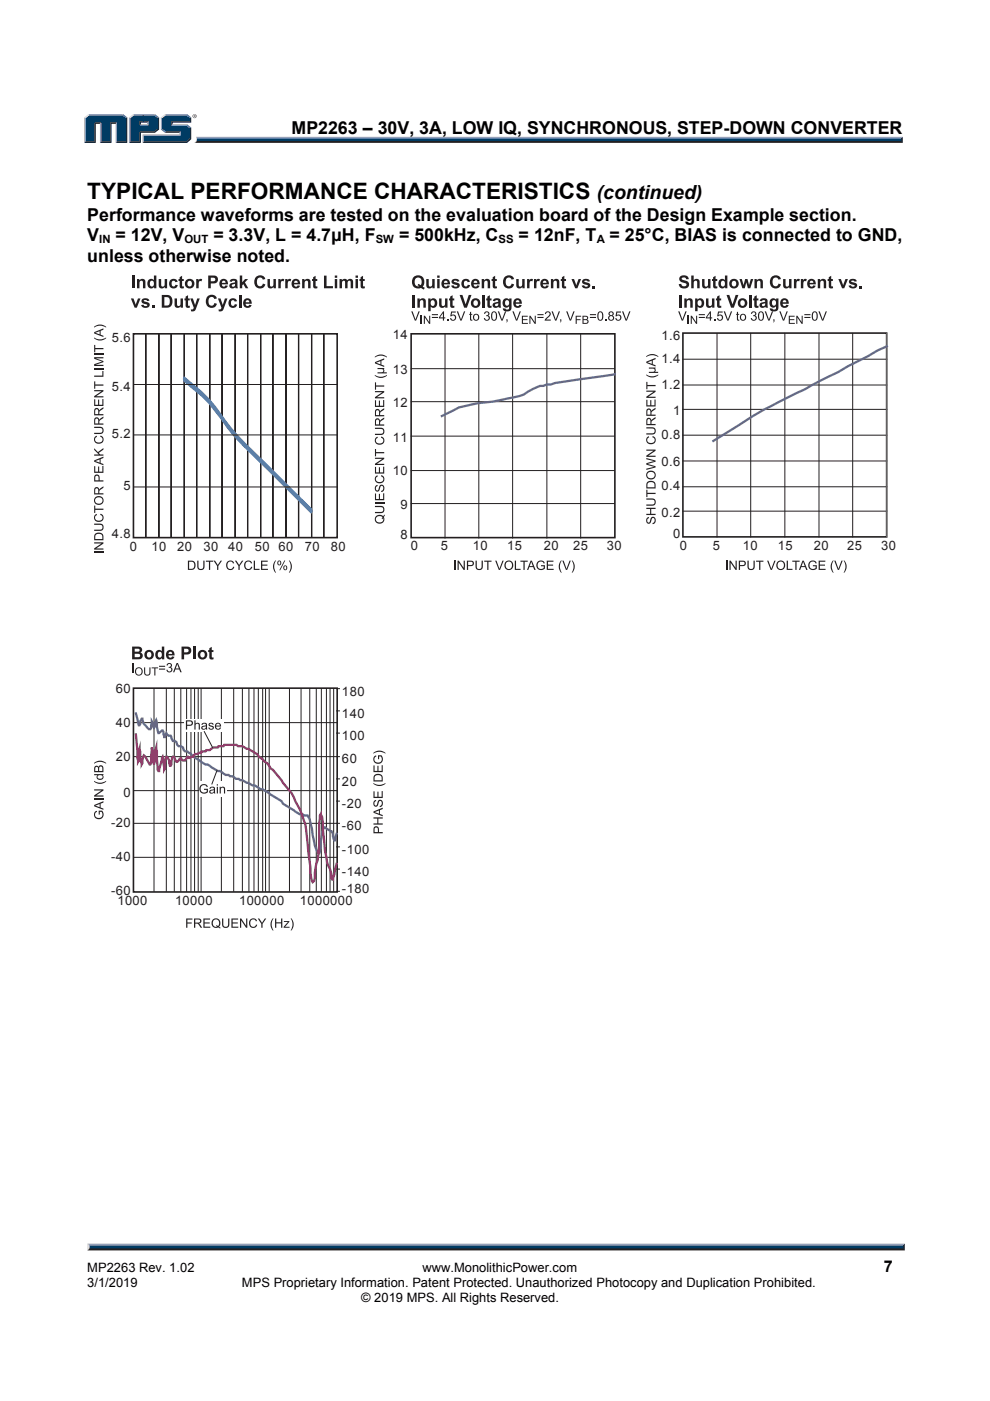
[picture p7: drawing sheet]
<svg xmlns="http://www.w3.org/2000/svg" width="210mm" height="297mm" viewBox="0 0 210 297" stroke-linecap="round" stroke-linejoin="round" font-family="sans-serif">
<defs><g id="words">
<text font-size="4.8" x="18.5" y="42.2">TYPICAL PERFORMANCE CHARACTERISTICS</text>
<text font-size="4.1" x="126.6" y="42.2">(continued)</text>
<g font-size="3.8">
<text x="61.8" y="28.5">MP2263 – 30V, 3A, LOW IQ, SYNCHRONOUS, STEP-DOWN CONVERTER</text>
<text x="18.5" y="46.8">Performance waveforms are tested on the evaluation board of the Design Example section.</text>
<text x="18.5" y="51.2">V</text>
<text x="24.5" y="51.2">= 12V, V</text>
<text x="45.3" y="51.2">= 3.3V, L = 4.7μH, F</text>
<text x="84.6" y="51.2">= 500kHz, C</text>
<text x="110" y="51.2">= 12nF, T</text>
<text x="129.3" y="51.2">= 25°C, BIAS is connected to GND,</text>
<text x="18.5" y="55.5">unless otherwise noted.</text>
</g>
<text font-size="3.4" x="187.5" y="269.7">7</text>
<g font-size="2.7" fill="#231f20">
<text x="83.3" y="72">14</text>
<text x="23.7" y="72.5">5.6</text>
<text x="140.3" y="77">1.4</text>
<text x="140.3" y="72.1">1.6</text>
<text x="23.7" y="82.8">5.4</text>
<text x="83.3" y="79.3">13</text>
<text x="140.3" y="82.5">1.2</text>
<text x="83.3" y="86.3">12</text>
<text x="142.8" y="88.1">1</text>
<text x="23.7" y="92.9">5.2</text>
<text x="83.3" y="93.7">11</text>
<text x="140.3" y="93.2">0.8</text>
<text x="83.3" y="100.7">10</text>
<text x="140.3" y="98.7">0.6</text>
<text x="26.2" y="103.8">5</text>
<text x="84.9" y="107.8">9</text>
<text x="140.3" y="103.9">0.4</text>
<text x="140.3" y="109.6">0.2</text>
<text x="142.8" y="114">0</text>
<text x="23.7" y="114.1">4.8</text>
<text x="27.6" y="116.8">0</text>
<text x="32.2" y="116.8">10</text>
<text x="37.6" y="116.8">20</text>
<text x="43.2" y="116.8">30</text>
<text x="48.4" y="116.8">40</text>
<text x="54" y="116.8">50 60</text>
<text x="64.6" y="116.8">70</text>
<text x="70.1" y="116.8">80</text>
<text x="84.9" y="114.3">8</text>
<text x="87.1" y="116.5">0</text>
<text x="93.5" y="116.5">5</text>
<text x="100.3" y="116.5">10</text>
<text x="107.6" y="116.5">15</text>
<text x="115.4" y="116.5">20</text>
<text x="121.6" y="116.5">25</text>
<text x="128.7" y="116.5">30</text>
<text x="144.2" y="116.5">0</text>
<text x="151.2" y="116.5">5</text>
<text x="157.6" y="116.5">10</text>
<text x="165" y="116.5">15</text>
<text x="172.6" y="116.5">20</text>
<text x="179.7" y="116.5">25</text>
<text x="186.9" y="116.5">30</text>
<text x="24.6" y="147">60</text>
<text x="72.5" y="147.5">180</text>
<text x="24.6" y="154.2">40</text>
<text x="72.5" y="152.1">140</text>
<text x="24.6" y="161.4">20</text>
<text x="72.5" y="161.8">60</text>
<text x="72.5" y="156.9">100</text>
<text x="72.5" y="166.6">20</text>
<text x="26.2" y="168.9">0</text>
<text x="72.5" y="171.3">-20</text>
<text x="23.5" y="175.3">-20</text>
<text x="72.5" y="176">-60</text>
<text x="23.5" y="182.5">-40</text>
<text x="72.5" y="185.7">-140</text>
<text x="72.5" y="181">-100</text>
<text x="23.5" y="189.7">-60</text>
<text x="24.9" y="192">1000</text>
<text x="37.1" y="192">10000</text>
<text x="50.7" y="192">100000</text>
<text x="63.6" y="192">1000000</text>
<text x="72.5" y="189.3">-180</text>
</g>
<g font-size="2.7">
<text x="18.5" y="269.7">MP2263 Rev. 1.02</text>
<text x="89.6" y="269.7">www.MonolithicPower.com</text>
<text x="18.5" y="272.9">3/1/2019</text>
<text x="51.3" y="272.9">MPS Proprietary Information. Patent Protected. Unauthorized Photocopy and Duplication Prohibited.</text>
<text x="76.6" y="276.1">© 2019 MPS. All Rights Reserved.</text>
</g>
<g font-size="2.4">
<text x="21" y="51.5">IN</text>
<text x="39.1" y="51.5">OUT</text>
<text x="79.7" y="51.5">SW</text>
<text x="105.7" y="51.5">SS</text>
<text x="126.6" y="51.5">A</text>
</g>
</g></defs>
<path d="M18.9 264.4h172.6l.4 .7h-173.4z" fill="#231f20"/>
<path d="M18.5 263.7h173.4l-.4 .7h-172.6z" fill="#94a0b9"/>
<path d="M191.9 263.7v1.4l-.4-.4v-.6z" fill="#001339"/>
<path d="M18.9 264.1h172.6v.6h-172.6z" fill="#003b63"/>
<path d="M18.5 263.7l.4 .4v.6l-.4 .4z" fill="#dcddde"/>
<path d="M41.6 29h149.9l-.4 .7h-149.4z" fill="#94a0b9"/>
<path d="M41.7 29.7h149.4l.4 .6h-150.3l.4-.3z" fill="#231f20"/>
<path d="M191.1 29.4l.4-.4v1.3l-.4-.4z" fill="#001339"/>
<path d="M41.8 29.4h149.3v.5h-149.4z" fill="#003b63"/>
<path d="M41.6 29l.2 .4-.1 .5-.5 .4 .4-.5z" fill="#dcddde"/>
<path d="M29.6 26.6l.3-.3h1.3l.3 .3z" fill="#94a0b9"/>
<g fill="#003b63">
<path d="M18.1 25.1l.8-.6h7l.8 .6v4.9h-1.9v-4h-1.4v4h-1.9v-4h-1.4v4h-2z"/>
<path d="M27.6 25.1l.8-.6h2.1v1.2h-.9v.9h1.9v-.9h-1.3v-1.2h2.5l.8 .6v2.2l-.8 .6h-3.1v2.1h-2z"/>
<path d="M30.5 28.7h7.8v-.8h-3.2l-.8-.6v-2.2l.8-.6h4.4l.8 .6v.6h-3.9v.9h3.1l.8 .6v2.1l-.8 .7h-9z"/>
</g>
<path d="M35 24.3h4.7" fill="none" stroke="#94a0b9" stroke-width=".26"/>
<path d="M34.1 24.9l.9-.7 .2 .3-.8 .6z" fill="#dcddde"/>
<path d="M34.2 24.9v2.6" fill="none" stroke="#94a0b9" stroke-width=".26"/>
<path d="M34.1 27.5l.3-.2 .8 .6-.2 .2z" fill="#547194"/>
<path d="M35 28h3.3" fill="none" stroke="#001339" stroke-width=".26"/>
<g fill="#94a0b9">
<path d="M30.2 28.5h7.9v-.4l.2-.2v.8h-7.8z"/>
<path d="M30.2 28.5l.3 .2v1.3l-.3 .3z"/>
</g>
<path d="M36.4 25.7h3.9v-.6l.3-.2v1.1h-4v.3l-.2 .3z" fill="#001339"/>
<path d="M36.4 26.5h3.3" fill="none" stroke="#94a0b9" stroke-width=".26"/>
<path d="M39.7 26.3l.9 .7-.3 .2-.8-.6z" fill="#547194"/>
<g fill="#001339">
<path d="M30.2 30.3l.3-.3h9l.8-.7v-2.1l.3-.2v2.5l-.9 .8z"/>
<path d="M29.6 27.9h3.1l.8-.6v-2.2l.3-.2v2.6l-.9 .6h-3v2.2h-2.6l.3-.3h2z"/>
</g>
<path d="M32.9 24.2l.9 .7-.3 .2-.8-.6z" fill="#547194"/>
<path d="M28.2 24.3h4.7" fill="none" stroke="#94a0b9" stroke-width=".26"/>
<path d="M27.3 24.9l.9-.7 .2 .3-.8 .6z" fill="#dcddde"/>
<path d="M27.5 24.9v5.4" fill="none" stroke="#94a0b9" stroke-width=".26"/>
<path d="M31.2 26l.3-.3v.9l-.3-.3z" fill="#94a0b9"/>
<g fill="#001339">
<path d="M29.6 25.7h1.9l-.3 .3h-1.3v.3l-.3 .3z"/>
<path d="M26.7 25.1l.3-.2v5.4h-2.5l.3-.3h1.9z"/>
</g>
<path d="M26.1 24.2l.9 .7-.3 .2-.8-.6z" fill="#547194"/>
<path d="M18.7 24.3h7.4" fill="none" stroke="#94a0b9" stroke-width=".26"/>
<path d="M17.9 24.9l.8-.7 .2 .3-.8 .6z" fill="#dcddde"/>
<path d="M18 24.9v5.4" fill="none" stroke="#94a0b9" stroke-width=".26"/>
<path d="M20.1 26h1.4l-.3 .3h-.9v4h-2.4l.2-.3h2z" fill="#001339"/>
<path d="M21.3 26v4.3" fill="none" stroke="#94a0b9" stroke-width=".26"/>
<path d="M23.4 26h1.4l-.3 .3h-.8v4h-2.5l.3-.3h1.9z" fill="#001339"/>
<path d="M24.7 26v4.3" fill="none" stroke="#94a0b9" stroke-width=".26"/>
<path d="M39.7 24.2l.9 .7-.3 .2-.8-.6z" fill="#547194"/>
<path d="M40.8 24.6a.45 .45 0 0 1 .9 0 .45 .45 0 0 1-.9 0zM40.9 24.6a.36 .36 0 0 0 .7 0 .36 .36 0 0 0-.7 0zM41.1 24.4l.3 .1 .1 .4-.2-.2-.2 .2zM41.2 24.4v.2h.1z" fill="#231f20"/>
<path d="M87.2 70.8h43.2v43.2h-43.2z" fill="none" stroke="#231f20" stroke-width=".34"/>
<g fill="#231f20">
<path d="M79.5 107.3h1.2a.78 .78 0 0 1 .8 .7 .78 .78 0 0 1-.8 .8h-1.2v-.3h1.2a.52 .52 0 0 0 .6-.5 .52 .52 0 0 0-.6-.5h-1.2z"/>
<path d="M79.5 106.5h2v.3h-2z"/>
<path d="M79.5 104.6h.3v1.2h.6v-1.1h.2v1.1h.7v-1.2h.2v1.5h-2z"/>
<path d="M79.7 103l.4-.2v.3a.43 .43 0 0 0-.4 .4 .43 .43 0 0 0 .5 .4l.1-.1a.88 .88 0 0 1 .8-1 .83 .83 0 0 1 .4 .8 .83 .83 0 0 1-.6 .7l-.1-.2a.51 .51 0 0 0 .5-.6 .51 .51 0 0 0-.5-.4l-.1 .1a.84 .84 0 0 1-.8 1 .81 .81 0 0 1-.2-1.2z"/>
<path d="M79.8 100.9l.3-.1v.2a.67 .67 0 0 0-.3 1 .67 .67 0 0 0 1 .2 .6 .6 0 0 0 .5-.6 .6 .6 0 0 0-.5-.6l.1-.3a.94 .94 0 0 1 .5 1.4 .94 .94 0 0 1-1.4 .3 .9 .9 0 0 1-.2-1.5z"/>
<path d="M79.5 99h.3v1.2h.6v-1.1h.2v1.1h.7v-1.3h.2v1.5h-2z"/>
<path d="M79.5 97h2v.3l-1.5 1h1.5v.3h-2v-.3l1.6-1h-1.6z"/>
<path d="M79.5 95.2h.3v.6h1.7v.3h-1.7v.7h-.3z"/>
<path d="M79.8 92.7l.3-.1v.2a.67 .67 0 0 0-.3 1 .67 .67 0 0 0 1 .2 .6 .6 0 0 0 .5-.6 .6 .6 0 0 0-.5-.6l.1-.2a.94 .94 0 0 1 .5 1.3 .94 .94 0 0 1-1.4 .3 .9 .9 0 0 1-.2-1.5z"/>
<path d="M79.5 90.7h1.2a.78 .78 0 0 1 .8 .8 .78 .78 0 0 1-.8 .7h-1.2v-.2h1.2a.52 .52 0 0 0 .6-.5 .52 .52 0 0 0-.6-.6h-1.2z"/>
<path d="M79.5 84.9h.3v1.1h.6v-1.1h.2v1.1h.7v-1.2h.2v1.5h-2z"/>
<path d="M79.5 82.9h2v.3l-1.5 1h1.5v.3h-2v-.3l1.6-1h-1.6z"/>
<path d="M79.5 81.1h.3v.6h1.7v.3h-1.7v.6h-.3z"/>
<path d="M79.5 79.5l.3 .2a2.24 2.24 0 0 0 2.3-.2 1.53 1.53 0 0 1-1.7 .6l-.9-.4z"/>
<path d="M80.1 78h1.4v.2h-.2a.41 .41 0 0 1 .1 .7h.6v.3h-1.9v-.3h.8a.33 .33 0 0 0 .4-.3 .33 .33 0 0 0-.4-.3h-.8z"/>
<path d="M79.5 75.6a1.98 1.98 0 0 1 2.6 0v.2a2.28 2.28 0 0 0-2.6 0z"/>
<path d="M137.2 109.8l.4-.2 .1 .3a.43 .43 0 0 0-.5 .5 .43 .43 0 0 0 .6 .3v-.1a.88 .88 0 0 1 .8-1 .83 .83 0 0 1 .5 .8 .83 .83 0 0 1-.7 .7v-.2a.51 .51 0 0 0 .5-.5 .51 .51 0 0 0-.5-.5l-.2 .1a.84 .84 0 0 1-.8 1 .81 .81 0 0 1-.2-1.2z"/>
<path d="M137.1 107.7h2v.2h-1v1h1v.3h-2v-.3h.8v-1h-.8z"/>
<path d="M137.1 105.7h1.1a.78 .78 0 0 1 .9 .8 .78 .78 0 0 1-.9 .7h-1.1v-.2h1.1a.52 .52 0 0 0 .6-.5 .52 .52 0 0 0-.6-.6h-1.1z"/>
<path d="M137.1 103.8h.2v.7h1.8v.2h-1.8v.7h-.2z"/>
<path d="M137.1 97.1l2 .5v.3l-1.8 .5 1.8 .4v.3l-2 .5v-.2l1.7-.4-1.7-.5v-.3l1.7-.4-1.7-.4z"/>
<path d="M137.1 95.3h2v.3l-1.6 1h1.6v.3h-2v-.3l1.5-1h-1.5z"/>
<path d="M137.3 92.6l.3-.1 .1 .2a.67 .67 0 0 0-.3 1 .67 .67 0 0 0 1 .2 .6 .6 0 0 0 .5-.6 .6 .6 0 0 0-.5-.6v-.2a.94 .94 0 0 1 .5 1.3 .94 .94 0 0 1-1.4 .3 .9 .9 0 0 1-.2-1.5z"/>
<path d="M137.1 90.6h1.1a.78 .78 0 0 1 .9 .8 .78 .78 0 0 1-.9 .7h-1.1v-.2h1.1a.52 .52 0 0 0 .6-.5 .52 .52 0 0 0-.6-.6h-1.1z"/>
<path d="M137.1 84.8h.2v1.1h.6v-1.1h.2v1.1h.7v-1.2h.3v1.5h-2z"/>
<path d="M137.1 82.8h2v.3l-1.6 1h1.6v.3h-2v-.3l1.5-1h-1.5z"/>
<path d="M137.1 81h.2v.6h1.8v.3h-1.8v.6h-.2z"/>
<path d="M137.1 79.4l.3 .2a2.24 2.24 0 0 0 2.2-.2 1.53 1.53 0 0 1-1.7 .6l-.8-.4z"/>
<path d="M137.6 77.9h1.5v.2h-.2a.41 .41 0 0 1 0 .7h.7v.3h-2v-.3h.9a.33 .33 0 0 0 .4-.3 .33 .33 0 0 0-.4-.3h-.9z"/>
<path d="M137.1 75.5a1.98 1.98 0 0 1 2.5 0v.2a2.28 2.28 0 0 0-2.5 0z"/>
<path d="M154 118.9h.3v1.9h-.3z"/>
<path d="M154.7 118.9h.3l1 1.5v-1.5h.3v1.9h-.3l-1-1.5v1.5h-.3z"/>
<path d="M158.5 118.9h.3v1.1a.52 .52 0 0 0 .5 .6 .52 .52 0 0 0 .5-.6v-1.1h.3v1.1a.78 .78 0 0 1-.8 .9 .78 .78 0 0 1-.8-.9z"/>
<path d="M160.4 118.9h1.5v.2h-.6v1.7h-.3v-1.7h-.6z"/>
<path d="M162.7 118.9h.3l.6 1.7 .6-1.7h.3l-.8 1.9h-.2z"/>
<path d="M166.9 118.9h.2v1.7h1v.2h-1.2z"/>
<path d="M168 118.9h1.6v.2h-.6v1.7h-.3v-1.7h-.7z"/>
<path d="M171.8 119.1a.91 .91 0 0 1 1.4 .3l-.2 .1a.73 .73 0 0 0-1.1-.3 .73 .73 0 0 0-.1 1.1 .81 .81 0 0 0 1.2 .1v-.3h-.6v-.3h.8v.8a1.06 1.06 0 0 1-1.5 0 1.06 1.06 0 0 1 .1-1.5z"/>
<path d="M173.6 118.9h1.5v.2h-1.2v.6h1.1v.2h-1.1v.7h1.2v.2h-1.5z"/>
<path d="M176.7 118.8h.1l-.1 .3a2.24 2.24 0 0 0 .1 2.3 1.53 1.53 0 0 1-.6-1.7z"/>
<path d="M176.9 118.9h.3l.6 1.7 .7-1.7h.2l-.7 1.9h-.3z"/>
<path d="M178.9 118.8a1.55 1.55 0 0 1 .6 1.8l-.4 .8h-.2a2.27 2.27 0 0 0 0-2.6z"/>
<path d="M96.3 118.9h.3v1.9h-.3z"/>
<path d="M97 118.9h.3l1 1.5v-1.5h.3v1.9h-.3l-1-1.5v1.5h-.3z"/>
<path d="M100.9 118.9h.2v1.1a.52 .52 0 0 0 .5 .6 .52 .52 0 0 0 .6-.6v-1.1h.2v1.1a.78 .78 0 0 1-.8 .9 .78 .78 0 0 1-.7-.9z"/>
<path d="M102.7 118.9h1.6v.2h-.7v1.7h-.3v-1.7h-.6z"/>
<path d="M105 118.9h.3l.6 1.7 .7-1.7h.2l-.7 1.9h-.3z"/>
<path d="M109.2 118.9h.2v1.7h1v.2h-1.2z"/>
<path d="M110.4 118.9h1.5v.2h-.6v1.7h-.3v-1.7h-.6z"/>
<path d="M114.1 119.1a.91 .91 0 0 1 1.4 .3l-.2 .1a.73 .73 0 0 0-1-.3 .73 .73 0 0 0-.2 1.1 .81 .81 0 0 0 1.2 .1v-.3h-.6v-.3h.9v.8a1.06 1.06 0 0 1-1.6 0 1.06 1.06 0 0 1 .1-1.5z"/>
<path d="M116 118.9h1.4v.2h-1.2v.6h1.1v.2h-1.1v.7h1.2v.2h-1.4z"/>
<path d="M119 118.8h.2l-.2 .3a2.24 2.24 0 0 0 .2 2.3 1.53 1.53 0 0 1-.6-1.7z"/>
<path d="M119.3 118.9h.3l.6 1.7 .6-1.7h.3l-.8 1.9h-.3z"/>
<path d="M121.3 118.8a1.55 1.55 0 0 1 .5 1.8l-.4 .8h-.1a2.27 2.27 0 0 0 0-2.6z"/>
<path d="M79.7 109.5a1.15 1.15 0 0 1 1.6 0l.2-.4 .1 .1-.2 .4a.99 .99 0 0 1-1 1.4 .99 .99 0 0 1-.7-1.5zM79.9 109.6a.75 .75 0 0 0 .5 1.2 .75 .75 0 0 0 .9-1l-.2 .3-.1-.1 .1-.3-.3-.3z"/>
<path d="M79.7 88.9a.54 .54 0 0 1 .6-.2 .54 .54 0 0 1 .3 .5l.9-.7v.3l-.8 .6-.1 .3v.3h.9v.2h-2zM79.8 89l-.1 1h.7v-.6a.35 .35 0 0 0-.1-.4 .35 .35 0 0 0-.5 0z"/>
<path d="M79.7 86.9a.54 .54 0 0 1 .6-.2 .54 .54 0 0 1 .3 .5l.9-.7v.4l-.8 .5-.1 .3v.3h.9v.3h-2zM79.8 87.1l-.1 .9h.7v-.6a.35 .35 0 0 0-.1-.4 .35 .35 0 0 0-.5 .1z"/>
<path d="M79.5 76.8l2-.8v.3l-.6 .2v.8l.6 .2v.3l-2-.7zM79.7 76.9l1 .3v-.6z"/>
<path d="M137.3 102.3a1.03 1.03 0 0 1 1.1-.3 1.03 1.03 0 0 1 .7 .9v.7h-2zM137.4 102.4l-.1 .9h1.5v-.4a.79 .79 0 0 0-.5-.7 .79 .79 0 0 0-.9 .2z"/>
<path d="M137.1 100.7a1 1 0 0 1 2 0 1 1 0 0 1-2 0zM137.5 100.2a.73 .73 0 0 0 .1 1 .73 .73 0 0 0 1 0 .73 .73 0 0 0 .1-1l-.6-.1z"/>
<path d="M137.2 88.8a.54 .54 0 0 1 .6-.2 .54 .54 0 0 1 .4 .5l.9-.7v.3l-.8 .6-.1 .3v.3h.9v.2h-2zM137.4 88.9l-.1 1h.7v-.6a.35 .35 0 0 0-.2-.4 .35 .35 0 0 0-.4 0z"/>
<path d="M137.2 86.8a.54 .54 0 0 1 .6-.2 .54 .54 0 0 1 .4 .6l.9-.8v.4l-.8 .5-.1 .3v.3h.9v.3h-2zM137.4 87l-.1 .9h.7v-.6a.35 .35 0 0 0-.2-.4 .35 .35 0 0 0-.4 .1z"/>
<path d="M137.1 76.7l2-.8v.3l-.6 .2v.8l.6 .2v.3l-2-.7zM137.3 76.8l.9 .3v-.6z"/>
<path d="M156.7 118.9h.7a.6 .6 0 0 1 .8 .5 .6 .6 0 0 1-.7 .6h-.5v.8h-.3zM157 119.1v.7h.7a.36 .36 0 0 0 .2-.5 .36 .36 0 0 0-.4-.2z"/>
<path d="M164.7 119.9a.98 .98 0 0 1 1.9 0 .98 .98 0 0 1-1.9 0zM165.1 119.2a.75 .75 0 0 0-.1 1.2 .75 .75 0 0 0 1.2-.1 .75 .75 0 0 0-.1-1 .75 .75 0 0 0-1-.1z"/>
<path d="M170.2 118.9h.3l.8 1.9h-.3l-.2-.6h-.9l-.2 .6h-.3zM170.3 119.1l-.3 .9h.7z"/>
<path d="M99 118.9h.8a.6 .6 0 0 1 .7 .5 .6 .6 0 0 1-.7 .6h-.5v.8h-.3zM99.3 119.1v.7h.7a.36 .36 0 0 0 .2-.5 .36 .36 0 0 0-.4-.2z"/>
<path d="M107 119.9a.98 .98 0 0 1 1.9 0 .98 .98 0 0 1-1.9 0zM107.5 119.2a.75 .75 0 0 0-.1 1.2 .75 .75 0 0 0 1.1-.1 .75 .75 0 0 0-.1-1 .75 .75 0 0 0-.9-.1z"/>
<path d="M112.5 118.9h.3l.8 1.9h-.3l-.2-.6h-.8l-.2 .6h-.3zM112.7 119.1l-.4 .9h.7z"/>
</g>
<path d="M28.3 70.8h43.2v43.2h-43.2z" fill="none" stroke="#231f20" stroke-width=".34"/>
<g fill="#231f20">
<path d="M20 117h1.9v.2h-1.9z"/>
<path d="M20 115h1.9v.3l-1.5 1h1.5v.2h-1.9v-.2l1.5-1.1h-1.5z"/>
<path d="M20 111h1.1a.78 .78 0 0 1 .9 .8 .78 .78 0 0 1-.9 .8h-1.1v-.3h1.1a.52 .52 0 0 0 .6-.5 .52 .52 0 0 0-.6-.5h-1.1z"/>
<path d="M20.2 109.1l.3-.1 .1 .2a.67 .67 0 0 0-.3 .9 .67 .67 0 0 0 .9 .3 .6 .6 0 0 0 .5-.6 .6 .6 0 0 0-.5-.6l.1-.3a.94 .94 0 0 1 .5 1.4 .94 .94 0 0 1-1.4 .2 .9 .9 0 0 1-.2-1.4z"/>
<path d="M20 107.2h.2v.6h1.7v.3h-1.7v.6h-.2z"/>
<path d="M20 98.8h.2v1.2h.6v-1.1h.2v1.1h.7v-1.2h.2v1.5h-1.9z"/>
<path d="M20 95l.8 .9 1.1-.9v.3l-1 .7 .4 .4h.6v.2h-1.9v-.2h.9l-.9-1z"/>
<path d="M20.2 92.5l.3-.1 .1 .2a.67 .67 0 0 0-.3 1 .67 .67 0 0 0 .9 .2 .6 .6 0 0 0 .5-.6 .6 .6 0 0 0-.5-.6l.1-.3a.94 .94 0 0 1 .5 1.4 .94 .94 0 0 1-1.4 .3 .9 .9 0 0 1-.2-1.5z"/>
<path d="M20 90.5h1.1a.78 .78 0 0 1 .9 .8 .78 .78 0 0 1-.9 .7h-1.1v-.2h1.1a.52 .52 0 0 0 .6-.5 .52 .52 0 0 0-.6-.6h-1.1z"/>
<path d="M20 84.7h.2v1.1h.6v-1.1h.2v1.1h.7v-1.2h.2v1.5h-1.9z"/>
<path d="M20 82.7h1.9v.3l-1.5 1h1.5v.3h-1.9v-.3l1.5-1h-1.5z"/>
<path d="M20 80.9h.2v.6h1.7v.3h-1.7v.6h-.2z"/>
<path d="M20 79.6h1.7v-.9h.2v1.2h-1.9z"/>
<path d="M20 78.1h1.9v.2h-1.9z"/>
<path d="M20 75.7h1.9v.3h-1.6l1.6 .5v.3l-1.6 .6h1.6v.2h-1.9v-.4l1.7-.5-1.7-.6z"/>
<path d="M20 75h1.9v.3h-1.9z"/>
<path d="M20 73.1h.2v.7h1.7v.2h-1.7v.7h-.2z"/>
<path d="M19.9 71.6l.3 .1a2.24 2.24 0 0 0 2.3-.1 1.53 1.53 0 0 1-1.7 .6l-.9-.5z"/>
<path d="M19.9 69.3a1.98 1.98 0 0 1 2.6 0v.2a2.28 2.28 0 0 0-2.6 0z"/>
<path d="M41.8 118.9h.3v1.1a.52 .52 0 0 0 .5 .6 .52 .52 0 0 0 .5-.6v-1.1h.3v1.1a.78 .78 0 0 1-.8 .9 .78 .78 0 0 1-.8-.9z"/>
<path d="M43.7 118.9h1.5v.2h-.6v1.7h-.3v-1.7h-.6z"/>
<path d="M45.3 118.9h.3l.6 .9 .6-.9h.3l-.8 1.1v.8h-.3v-.8z"/>
<path d="M48.3 119a.85 .85 0 0 1 1.4 .4l-.3 .1a.67 .67 0 0 0-.9-.3 .67 .67 0 0 0-.2 .9 .6 .6 0 0 0 .5 .5 .6 .6 0 0 0 .6-.5l.3 .1a.94 .94 0 0 1-1.4 .5 .94 .94 0 0 1-.2-1.4z"/>
<path d="M49.8 118.9h.3l.6 .9 .6-.9h.3l-.8 1.1v.8h-.2v-.8z"/>
<path d="M52.1 119a.85 .85 0 0 1 1.4 .4l-.3 .1a.67 .67 0 0 0-.9-.3 .67 .67 0 0 0-.2 .9 .6 .6 0 0 0 .6 .5 .6 .6 0 0 0 .6-.5l.2 .1a.94 .94 0 0 1-1.3 .5 .94 .94 0 0 1-.3-1.4z"/>
<path d="M53.8 118.9h.3v1.7h.9v.2h-1.2z"/>
<path d="M55.4 118.9h1.4v.2h-1.2v.6h1.1v.2h-1.1v.7h1.2v.2h-1.4z"/>
<path d="M58.4 118.8h.2l-.2 .3a2.24 2.24 0 0 0 .2 2.3 1.53 1.53 0 0 1-.6-1.7z"/>
<path d="M61.3 118.8a1.55 1.55 0 0 1 .5 1.8l-.4 .8h-.1a2.27 2.27 0 0 0 0-2.6z"/>
<path d="M90.4 59.2h.5v.9a.42 .42 0 0 0 .1 .6 .42 .42 0 0 0 .6-.2l.1-1.3h.5v1.9h-.5v-.3a.7 .7 0 0 1-.8 .3 .7 .7 0 0 1-.5-.7z"/>
<path d="M96 59.3a1.01 1.01 0 0 1 1.5 .3l-.5 .1a.34 .34 0 0 0-.4-.3 .34 .34 0 0 0-.3 .3l.1 .1a.93 .93 0 0 1 1.1 .9 1.02 1.02 0 0 1-1.8-.1l.5-.1a.38 .38 0 0 0 .4 .3 .38 .38 0 0 0 .4-.3 1.07 1.07 0 0 1-1.2-.9z"/>
<path d="M98.1 59.4a.94 .94 0 0 1 1.6 .3l-.5 .1a.41 .41 0 0 0-.6-.3 .41 .41 0 0 0-.2 .6 .43 .43 0 0 0 .2 .6 .43 .43 0 0 0 .6-.3l.5 .1a.98 .98 0 0 1-1.4 .6 .98 .98 0 0 1-.3-1.5z"/>
<path d="M102.2 59.2h.5v.2a.7 .7 0 0 1 .8-.3 .7 .7 0 0 1 .5 .8v1.2h-.6v-1.2a.38 .38 0 0 0-.4-.4 .38 .38 0 0 0-.3 .5v1.1h-.5z"/>
<path d="M104.5 58.8l.5-.3v.7h.4v.4h-.4v1l.1 .1h.3v.4a.59 .59 0 0 1-.7 0 .59 .59 0 0 1-.2-.7v-.8h-.2v-.4h.2z"/>
<path d="M107 58.7a1.18 1.18 0 0 1 2 .5l-.5 .1a.66 .66 0 0 0-.9-.4 .66 .66 0 0 0-.3 .9 .66 .66 0 0 0 .4 .9 .66 .66 0 0 0 .8-.6l.5 .2a1.24 1.24 0 0 1-1.5 .8 1.24 1.24 0 0 1-.8-1.6z"/>
<path d="M109.5 59.2h.5v.9a.42 .42 0 0 0 .1 .6 .42 .42 0 0 0 .6-.2l.1-1.3h.5v1.9h-.5v-.3a.7 .7 0 0 1-.8 .3 .7 .7 0 0 1-.5-.7z"/>
<path d="M111.8 59.2h.5v.2l.3-.3 .5 .1-.2 .5a.41 .41 0 0 0-.5 0 .41 .41 0 0 0-.1 .5v.9h-.5z"/>
<path d="M113.3 59.2h.4v.2l.4-.3 .4 .1-.1 .5a.41 .41 0 0 0-.5 0 .41 .41 0 0 0-.1 .5v.9h-.5z"/>
<path d="M116.8 59.2h.5v.2a.7 .7 0 0 1 .9-.3 .7 .7 0 0 1 .4 .8v1.2h-.5v-1.2a.38 .38 0 0 0-.5-.4 .38 .38 0 0 0-.2 .5v1.1h-.6z"/>
<path d="M119.2 58.8l.5-.3v.7h.4v.4h-.4v1l.1 .1h.3v.4a.59 .59 0 0 1-.7 0 .59 .59 0 0 1-.2-.7v-.8h-.3v-.4h.3z"/>
<path d="M121.2 59.2h.6l.4 1.3 .5-1.3h.5l-.7 1.9h-.5z"/>
<path d="M123.7 59.3a1.01 1.01 0 0 1 1.4 .3l-.4 .1a.34 .34 0 0 0-.4-.3 .34 .34 0 0 0-.3 .3l.1 .1a.93 .93 0 0 1 1.1 .9 1.02 1.02 0 0 1-1.8-.1l.5-.1a.38 .38 0 0 0 .4 .3 .38 .38 0 0 0 .4-.3 1.07 1.07 0 0 1-1.2-.9z"/>
<path d="M125.7 60.6h.5v.5h-.5z"/>
<path d="M87.5 62.5h.5v2.7h-.5z"/>
<path d="M88.5 63.3h.5v.3a.7 .7 0 0 1 .9-.4 .7 .7 0 0 1 .4 .8v1.2h-.5v-1.2a.38 .38 0 0 0-.5-.4 .38 .38 0 0 0-.2 .6l-.1 1h-.5z"/>
<path d="M93.1 63.3h.6v.9a.42 .42 0 0 0 0 .6 .42 .42 0 0 0 .7-.2v-1.3h.5v1.9h-.5v-.3a.7 .7 0 0 1-.8 .4 .7 .7 0 0 1-.5-.8z"/>
<path d="M95.5 62.9l.5-.3v.7h.3v.4h-.3v1l.1 .1h.2l.1 .4a.59 .59 0 0 1-.7 0 .59 .59 0 0 1-.2-.7v-.8h-.3v-.4h.3z"/>
<path d="M97.5 62.5h.6l.7 2 .6-2h.6l-1 2.7h-.5z"/>
<path d="M102.3 62.5h.5v2.7h-.5z"/>
<path d="M103.4 62.9l.5-.3v.7h.3v.4h-.3v1l.1 .1h.2l.1 .4a.59 .59 0 0 1-.7 0 .59 .59 0 0 1-.2-.7v-.8h-.3v-.4h.3z"/>
<path d="M87.2 66h.3l.6 1.8 .7-1.8h.2l-.7 2h-.3z"/>
<path d="M89.3 66.9h.2v1.8h-.2z"/>
<path d="M89.9 66.9h.2l.9 1.4v-1.4h.3v1.8h-.3l-.9-1.4v1.4h-.2z"/>
<path d="M94.8 67.7h.3v.3h-.3z"/>
<path d="M95.7 66h1v.3h-.8l-.1 .5a.65 .65 0 0 1 .9 .3 .65 .65 0 0 1-.4 .9 .65 .65 0 0 1-.8-.5l.2-.1a.43 .43 0 0 0 .6 .3 .43 .43 0 0 0 .1-.7 .43 .43 0 0 0-.6 0l-.3 .1z"/>
<path d="M96.9 66h.3l.6 1.8 .6-1.8h.3l-.8 2h-.3z"/>
<path d="M99.7 66.2l.2-.1v.5h.3v.1h-.3v.9l.3 .4a.36 .36 0 0 1-.4-.1 .36 .36 0 0 1-.1-.3v-.9h-.2v-.1h.2z"/>
<path d="M102.9 66.1a.53 .53 0 0 1 .8 0 .53 .53 0 0 1-.2 .8 .61 .61 0 0 1 0 1.1 .61 .61 0 0 1-.9-.5l.3-.1a.4 .4 0 0 0 .4 .4 .4 .4 0 0 0 .3-.5 .4 .4 0 0 0-.5-.2v-.3a.34 .34 0 0 0 .5-.2 .34 .34 0 0 0-.4-.4 .34 .34 0 0 0-.3 .4l-.2-.1z"/>
<path d="M105.6 66h.3l.6 1.8 .6-1.8h.3l-.8 2h-.3z"/>
<path d="M107.4 67.7h.3l-.1 .4-.2 .3 .1-.4h-.1z"/>
<path d="M108.7 66h.3l.6 1.8 .6-1.8h.3l-.8 2h-.3z"/>
<path d="M110.7 66.9h1.2v.3h-1v.5h1v.2h-1v.6h1.1v.2h-1.3z"/>
<path d="M112.3 66.9h.2l.9 1.4v-1.4h.2v1.8h-.2l-.9-1.4v1.4h-.2z"/>
<path d="M115.8 66.2a.64 .64 0 0 1 1 .1 .64 .64 0 0 1-.4 .9l-.5 .5h.9v.3h-1.3l.2-.4a1.19 1.19 0 0 0 .8-1.3l-.5-.1-.2 .4h-.2z"/>
<path d="M117 66h.3l.6 1.8 .6-1.8h.3l-.8 2h-.3z"/>
<path d="M118.8 67.7h.3v.4l-.3 .3 .1-.4h-.1z"/>
<path d="M120.1 66h.3l.6 1.8 .6-1.8h.3l-.8 2h-.3z"/>
<path d="M122.1 66.9h1.2v.3h-1v.5h.8v.2h-.8v.8h-.2z"/>
<path d="M128.3 67.7h.3v.3h-.3z"/>
<path d="M130.7 66h1v.3h-.8l-.1 .5a.65 .65 0 0 1 .9 .3 .65 .65 0 0 1-.4 .9 .65 .65 0 0 1-.8-.5l.3-.1a.43 .43 0 0 0 .6 .3 .43 .43 0 0 0 .1-.7 .43 .43 0 0 0-.7 0l-.3 .1z"/>
<path d="M131.9 66h.3l.6 1.8 .7-1.8h.2l-.7 2h-.3z"/>
<path d="M144.3 58.6a1.14 1.14 0 0 1 1.8 .6h-.6a.44 .44 0 0 0-.4-.4 .44 .44 0 0 0-.4 .5h.1a1.23 1.23 0 0 1 1.3 1.2 1.15 1.15 0 0 1-1.1 .7 1.15 1.15 0 0 1-1-1h.5a.53 .53 0 0 0 .5 .5 .53 .53 0 0 0 .6-.5l-.2-.1a1.05 1.05 0 0 1-1.2-1.4z"/>
<path d="M146.6 58.4h.5v1a.7 .7 0 0 1 .9-.2 .7 .7 0 0 1 .4 .8v1.1h-.5v-1.3a.41 .41 0 0 0-.6-.3 .41 .41 0 0 0-.2 .6v1h-.5z"/>
<path d="M148.9 59.2h.5v.9a.42 .42 0 0 0 .1 .6 .42 .42 0 0 0 .6-.2l.1-1.3h.5v1.9h-.5v-.3a.7 .7 0 0 1-.8 .3 .7 .7 0 0 1-.5-.7z"/>
<path d="M151.3 58.8l.5-.3v.7h.3v.4h-.3v1l.1 .1h.2l.1 .4a.59 .59 0 0 1-.7 0 .59 .59 0 0 1-.2-.7v-.8h-.3v-.4h.3z"/>
<path d="M156.8 59.2h.5l.4 1.2 .3-1.2h.5l.4 1.2 .3-1.2h.6l-.7 1.9h-.5l-.3-1.2-.3 1.2h-.5z"/>
<path d="M160 59.2h.5v.2a.7 .7 0 0 1 .9-.3 .7 .7 0 0 1 .4 .8v1.2h-.5v-1.2a.38 .38 0 0 0-.5-.4 .38 .38 0 0 0-.3 .5v1.1h-.5z"/>
<path d="M163.6 58.7a1.18 1.18 0 0 1 2 .5l-.5 .1a.66 .66 0 0 0-.9-.4 .66 .66 0 0 0-.3 .9 .66 .66 0 0 0 .4 .9 .66 .66 0 0 0 .8-.6l.5 .2a1.24 1.24 0 0 1-1.5 .8 1.24 1.24 0 0 1-.8-1.6z"/>
<path d="M166.1 59.2h.5v.9a.42 .42 0 0 0 .1 .6 .42 .42 0 0 0 .6-.2l.1-1.3h.5v1.9h-.5v-.3a.7 .7 0 0 1-.8 .3 .7 .7 0 0 1-.5-.7z"/>
<path d="M168.4 59.2h.5v.2l.3-.3 .5 .1-.2 .5a.41 .41 0 0 0-.5 0 .41 .41 0 0 0-.1 .5v.9h-.5z"/>
<path d="M169.9 59.2h.4v.2l.4-.3 .4 .1-.1 .5a.41 .41 0 0 0-.5 0 .41 .41 0 0 0-.1 .5v.9h-.5z"/>
<path d="M173.4 59.2h.5v.2a.7 .7 0 0 1 .9-.3 .7 .7 0 0 1 .4 .8v1.2h-.5v-1.2a.38 .38 0 0 0-.5-.4 .38 .38 0 0 0-.2 .5v1.1h-.6z"/>
<path d="M175.8 58.8l.5-.3v.7h.4v.4h-.4v1l.1 .1h.3v.4a.59 .59 0 0 1-.7 0 .59 .59 0 0 1-.2-.7v-.8h-.3v-.4h.3z"/>
<path d="M177.8 59.2h.6l.4 1.3 .5-1.3h.5l-.7 1.9h-.5z"/>
<path d="M180.3 59.3a1.01 1.01 0 0 1 1.4 .3l-.4 .1a.34 .34 0 0 0-.4-.3 .34 .34 0 0 0-.3 .3l.1 .1a.93 .93 0 0 1 1.1 .9 1.02 1.02 0 0 1-1.8-.1l.5-.1a.38 .38 0 0 0 .4 .3 .38 .38 0 0 0 .4-.3 1.07 1.07 0 0 1-1.2-.9z"/>
<path d="M182.3 60.6h.5v.5h-.5z"/>
<path d="M144.1 62.5h.5v2.7h-.5z"/>
<path d="M145.1 63.3h.5v.3a.7 .7 0 0 1 .9-.4 .7 .7 0 0 1 .4 .8v1.2h-.5v-1.2a.38 .38 0 0 0-.5-.4 .38 .38 0 0 0-.2 .6v1h-.6z"/>
<path d="M149.7 63.3h.6v.9a.42 .42 0 0 0 .1 .6 .42 .42 0 0 0 .6-.2v-1.3h.5v1.9h-.5v-.3a.7 .7 0 0 1-.8 .4 .7 .7 0 0 1-.5-.8z"/>
<path d="M152.1 62.9l.5-.3v.7h.4v.4h-.4v1l.1 .1h.3v.4a.59 .59 0 0 1-.7 0 .59 .59 0 0 1-.2-.7v-.8h-.2v-.4h.2z"/>
<path d="M154.1 62.5h.6l.7 2 .6-2h.6l-1 2.7h-.5z"/>
<path d="M158.9 62.5h.5v2.7h-.5z"/>
<path d="M160 62.9l.5-.3v.7h.4v.4h-.4v1l.1 .1h.3v.4a.59 .59 0 0 1-.7 0 .59 .59 0 0 1-.2-.7v-.8h-.3v-.4h.3z"/>
<path d="M143.8 66h.3l.6 1.8 .7-1.8h.2l-.7 2h-.3z"/>
<path d="M145.9 66.9h.2v1.8h-.2z"/>
<path d="M146.5 66.9h.2l.9 1.4v-1.4h.3v1.8h-.3l-.9-1.4v1.4h-.2z"/>
<path d="M151.4 67.7h.3v.3h-.3z"/>
<path d="M152.3 66h1v.3h-.8l-.1 .5a.65 .65 0 0 1 .9 .3 .65 .65 0 0 1-.4 .9 .65 .65 0 0 1-.8-.5l.2-.1a.43 .43 0 0 0 .6 .3 .43 .43 0 0 0 .2-.7 .43 .43 0 0 0-.7 0l-.3 .1z"/>
<path d="M153.5 66h.3l.6 1.8 .6-1.8h.3l-.8 2h-.2z"/>
<path d="M156.3 66.2l.2-.1v.5h.3v.1h-.3v.9l.3 .4a.36 .36 0 0 1-.4-.1 .36 .36 0 0 1-.1-.3v-.9h-.2v-.1h.2z"/>
<path d="M159.5 66.1a.53 .53 0 0 1 .8 0 .53 .53 0 0 1-.1 .8 .61 .61 0 0 1 0 1.1 .61 .61 0 0 1-1-.5l.3-.1a.4 .4 0 0 0 .4 .4 .4 .4 0 0 0 .4-.5 .4 .4 0 0 0-.6-.2v-.3a.34 .34 0 0 0 .5-.2 .34 .34 0 0 0-.4-.4 .34 .34 0 0 0-.3 .4l-.2-.1z"/>
<path d="M162.2 66h.3l.6 1.8 .6-1.8h.3l-.8 2h-.2z"/>
<path d="M164 67.7h.3v.4l-.2 .3v-.4h-.1z"/>
<path d="M165.3 66h.3l.6 1.8 .6-1.8h.3l-.8 2h-.2z"/>
<path d="M167.3 66.9h1.2v.3h-1v.5h1v.2h-1v.6h1.1v.2h-1.3z"/>
<path d="M168.9 66.9h.2l.9 1.4v-1.4h.3v1.8h-.3l-.9-1.4v1.4h-.2z"/>
<path d="M173.6 66h.3l.6 1.8 .6-1.8h.3l-.8 2h-.2z"/>
<path d="M28 58.4h.5v2.7h-.5z"/>
<path d="M29.1 59.2h.4v.2a.7 .7 0 0 1 .9-.3 .7 .7 0 0 1 .4 .8v1.2h-.5v-1.2a.38 .38 0 0 0-.5-.4 .38 .38 0 0 0-.2 .5v1.1h-.5z"/>
<path d="M33.7 59.2h.5v.9a.42 .42 0 0 0 .1 .6 .42 .42 0 0 0 .6-.2v-1.3h.5v1.9h-.4v-.3a.7 .7 0 0 1-.9 .3 .7 .7 0 0 1-.4-.7z"/>
<path d="M36.1 59.4a.94 .94 0 0 1 1.6 .3l-.5 .1a.41 .41 0 0 0-.6-.3 .41 .41 0 0 0-.2 .6 .43 .43 0 0 0 .2 .6 .43 .43 0 0 0 .6-.3l.5 .1a.98 .98 0 0 1-1.4 .6 .98 .98 0 0 1-.3-1.5z"/>
<path d="M38.1 58.8l.5-.3v.7h.4v.4h-.4v1l.1 .1h.3v.4a.59 .59 0 0 1-.7 0 .59 .59 0 0 1-.2-.7v-.8h-.2v-.4h.2z"/>
<path d="M41.6 59.2h.5v.2l.3-.3 .5 .1-.2 .5a.41 .41 0 0 0-.5 0 .41 .41 0 0 0-.1 .5v.9h-.5z"/>
<path d="M50.9 58.4h.5v1.5l.6-.7h.6l-.7 .7 .8 1.2h-.6l-.5-.9-.2 .3v.6h-.5z"/>
<path d="M54.3 58.7a1.18 1.18 0 0 1 2 .5l-.6 .1a.66 .66 0 0 0-.8-.4 .66 .66 0 0 0-.4 .9 .66 .66 0 0 0 .4 .9 .66 .66 0 0 0 .9-.6l.5 .2a1.24 1.24 0 0 1-1.6 .8 1.24 1.24 0 0 1-.7-1.6z"/>
<path d="M56.7 59.2h.6v.9a.42 .42 0 0 0 0 .6 .42 .42 0 0 0 .7-.2v-1.3h.5v1.9h-.5v-.3a.7 .7 0 0 1-.8 .3 .7 .7 0 0 1-.5-.7z"/>
<path d="M59 59.2h.5v.2l.3-.3 .5 .1-.2 .5a.41 .41 0 0 0-.5 0 .41 .41 0 0 0 0 .5l-.1 .9h-.5z"/>
<path d="M60.5 59.2h.5v.2l.3-.3 .5 .1-.2 .5a.41 .41 0 0 0-.5 0 .41 .41 0 0 0-.1 .5v.9h-.5z"/>
<path d="M64.1 59.2h.5v.2a.7 .7 0 0 1 .8-.3 .7 .7 0 0 1 .5 .8v1.2h-.5l-.1-1.2a.38 .38 0 0 0-.4-.4 .38 .38 0 0 0-.3 .5v1.1h-.5z"/>
<path d="M66.4 58.8l.5-.3v.7h.4v.4h-.4v1l.1 .1h.3v.4a.59 .59 0 0 1-.7 0 .59 .59 0 0 1-.2-.7v-.8h-.2v-.4h.2z"/>
<path d="M68.7 58.4h.6v2.3h1.3v.4h-1.9z"/>
<path d="M72 59.2h.5v.2l.4-.2 .4-.1 .4 .3a.67 .67 0 0 1 .8-.3 .67 .67 0 0 1 .4 .8v1.2h-.5v-1.3a.33 .33 0 0 0-.4-.3 .33 .33 0 0 0-.3 .4v1.2h-.5v-1.3a.33 .33 0 0 0-.4-.3 .33 .33 0 0 0-.3 .4v1.2h-.5z"/>
<path d="M76.5 58.8l.5-.3v.7h.4v.4h-.4v1l.1 .1h.3v.4a.59 .59 0 0 1-.7 0 .59 .59 0 0 1-.2-.7v-.8h-.3v-.4h.3z"/>
<path d="M27.8 63.3h.5l.5 1.3 .5-1.3h.5l-.8 1.9h-.4z"/>
<path d="M30.2 63.4a1.01 1.01 0 0 1 1.5 .4h-.5a.34 .34 0 0 0-.3-.3 .34 .34 0 0 0-.4 .4h.1a.93 .93 0 0 1 1.1 .9 1.02 1.02 0 0 1-1.8-.1l.6-.1a.38 .38 0 0 0 .3 .4 .38 .38 0 0 0 .4-.4 1.07 1.07 0 0 1-1.2-.9z"/>
<path d="M32.2 64.7h.5v.5h-.5z"/>
<path d="M37 63.3h.5v.9a.42 .42 0 0 0 .1 .6 .42 .42 0 0 0 .6-.2l.1-1.3h.5v1.9h-.5v-.3a.7 .7 0 0 1-.8 .4 .7 .7 0 0 1-.5-.8z"/>
<path d="M39.4 62.9l.5-.3v.7h.3v.4h-.3v1l.1 .1h.2l.1 .4a.59 .59 0 0 1-.7 0 .59 .59 0 0 1-.2-.7v-.8h-.3v-.4h.3z"/>
<path d="M40.4 63.3h.5l.5 1.4 .4-1.4h.6l-.7 1.9a.86 .86 0 0 1-1.2 .8v-.4h.4l.2-.4z"/>
<path d="M44 62.9a1.18 1.18 0 0 1 2 .4l-.5 .1a.66 .66 0 0 0-.9-.4 .66 .66 0 0 0-.4 .9 .66 .66 0 0 0 .4 .9 .66 .66 0 0 0 .9-.6l.5 .2a1.24 1.24 0 0 1-1.6 .8 1.24 1.24 0 0 1-.7-1.6z"/>
<path d="M46.2 63.3h.6l.4 1.4 .5-1.4h.5l-.7 1.9a.86 .86 0 0 1-1.1 .8v-.4h.3l.3-.4z"/>
<path d="M48.7 63.5a.94 .94 0 0 1 1.6 .4h-.5a.41 .41 0 0 0-.6-.2 .41 .41 0 0 0-.2 .5 .43 .43 0 0 0 .2 .6 .43 .43 0 0 0 .6-.3l.5 .1a.98 .98 0 0 1-1.4 .6 .98 .98 0 0 1-.3-1.5z"/>
<path d="M50.7 62.5h.5v2.7h-.5z"/>
<path d="M41 137.1h.5v2.7h-.5z"/>
<path d="M44.4 137.4l.5-.3v.7h.4v.4h-.4v1l.1 .2h.3v.4a.59 .59 0 0 1-.7 0 .59 .59 0 0 1-.2-.7v-.9h-.2v-.4h.2z"/>
<path d="M28 140.6h.3v1.9h-.3z"/>
<path d="M30.6 141.5h.2v1a.46 .46 0 0 0 .4 .6 .46 .46 0 0 0 .5-.6v-1h.2v1a.68 .68 0 0 1-.7 .8 .68 .68 0 0 1-.6-.8z"/>
<path d="M32.2 141.5h1.3v.2h-.5v1.5h-.3v-1.5h-.5z"/>
<path d="M35.5 140.7a.53 .53 0 0 1 .8 0 .53 .53 0 0 1-.1 .8 .61 .61 0 0 1 0 1 .61 .61 0 0 1-.9-.5h.2a.4 .4 0 0 0 .5 .4 .4 .4 0 0 0 .3-.5 .4 .4 0 0 0-.5-.3v-.2a.34 .34 0 0 0 .4-.3 .34 .34 0 0 0-.3-.4 .34 .34 0 0 0-.3 .4h-.3z"/>
<path d="M20.1 113.2a1.03 1.03 0 0 1 1.1-.3 1.03 1.03 0 0 1 .7 .9v.7h-1.9zM20.3 113.4l-.1 .9h1.5v-.4a.79 .79 0 0 0-.5-.7 .79 .79 0 0 0-.9 .2z"/>
<path d="M20 106.1a1 1 0 0 1 2 0 1 1 0 0 1-2 0zM20.4 105.6a.73 .73 0 0 0 .1 1 .73 .73 0 0 0 .9 0 .73 .73 0 0 0 .1-1l-.5-.2z"/>
<path d="M20.1 103.4a.54 .54 0 0 1 .6-.1 .54 .54 0 0 1 .3 .5l.9-.7v.3l-.7 .5-.1 .4v.3h.8v.2h-1.9zM20.3 103.6l-.1 1h.6v-.6a.35 .35 0 0 0-.1-.4 .35 .35 0 0 0-.4 0z"/>
<path d="M20.2 100.7a.61 .61 0 0 1 .7 0 .61 .61 0 0 1 .2 .6v.5h.8v.3h-1.9v-1zM20.3 101l-.1 .8h.7l-.1-.8-.3-.1z"/>
<path d="M20 97.6l1.9-.8v.3l-.6 .2v.9l.6 .2v.3l-1.9-.8zM20.2 97.8l.9 .3v-.7z"/>
<path d="M20.1 88.6a.54 .54 0 0 1 .6-.1 .54 .54 0 0 1 .3 .5l.9-.7v.3l-.7 .6-.1 .3v.3h.8v.2h-1.9zM20.3 88.8l-.1 1h.6v-.6a.35 .35 0 0 0-.1-.4 .35 .35 0 0 0-.4 0z"/>
<path d="M20.1 86.7a.54 .54 0 0 1 .6-.2 .54 .54 0 0 1 .3 .5l.9-.7v.4l-.7 .5-.1 .3v.3h.8v.3h-1.9zM20.3 86.9l-.1 .9h.6v-.6a.35 .35 0 0 0-.1-.4 .35 .35 0 0 0-.4 .1z"/>
<path d="M20 70.4l1.9-.8v.3l-.6 .2v.9l.6 .2v.3l-1.9-.8zM20.2 70.6l.9 .3v-.7z"/>
<path d="M39.9 118.9h.6a.98 .98 0 0 1 1 .9 .98 .98 0 0 1-.9 1h-.7zM40.1 119.1v1.5h.4a.75 .75 0 0 0 .7-.8 .75 .75 0 0 0-.7-.7z"/>
<path d="M58.9 119a.46 .46 0 0 1 .8 .3 .46 .46 0 0 1-.8 .4l-.1-.4zM59.1 119.1l.1 .6a.31 .31 0 0 0 .2-.4 .31 .31 0 0 0-.3-.2zM60.3 118.8h.2l-1.1 2.1h-.2zM60.2 120a.46 .46 0 0 1 .7 .4 .46 .46 0 0 1-.7 .4l-.1-.4zM60.4 120.1v.6a.31 .31 0 0 0 .3-.3 .31 .31 0 0 0-.3-.3z"/>
<path d="M87.7 58.7a1.4 1.4 0 0 1 2 .1 1.4 1.4 0 0 1 0 2l.4 .2-.2 .4-.6-.4a1.41 1.41 0 0 1-1.8-.4 1.41 1.41 0 0 1 .2-1.9zM88.1 59.1a.93 .93 0 0 0-.2 1 .93 .93 0 0 0 1 .6l-.3-.2 .1-.3 .5 .3a.88 .88 0 0 0 .2-1.2 .88 .88 0 0 0-1.3-.2z"/>
<path d="M92.7 58.4h.5v.5h-.5zM92.7 59.2h.5v1.9h-.5z"/>
<path d="M93.9 59.4a.94 .94 0 0 1 1.1-.2 .94 .94 0 0 1 .5 1.1h-1.3a.39 .39 0 0 0 .2 .5 .39 .39 0 0 0 .5-.3l.5 .1a1 1 0 0 1-1.5 .4 1 1 0 0 1 0-1.6zM94.3 59.6l-.1 .4h.7l-.2-.5z"/>
<path d="M100.2 59.4a.94 .94 0 0 1 1.1-.2 .94 .94 0 0 1 .5 1.1h-1.3a.39 .39 0 0 0 .2 .5 .39 .39 0 0 0 .5-.3l.5 .1a1 1 0 0 1-1.5 .4 1 1 0 0 1 0-1.6zM100.6 59.6l-.1 .4h.7l-.2-.5z"/>
<path d="M114.9 59.4a.94 .94 0 0 1 1.1-.2 .94 .94 0 0 1 .4 1.1h-1.3a.39 .39 0 0 0 .3 .5 .39 .39 0 0 0 .5-.3l.5 .1a1 1 0 0 1-1.5 .4 1 1 0 0 1 0-1.6zM115.3 59.6l-.2 .4h.8l-.2-.5z"/>
<path d="M90.8 63.3h.5v.3a.81 .81 0 0 1 1-.3 .81 .81 0 0 1 .4 .9 .81 .81 0 0 1-.4 1 .81 .81 0 0 1-1-.2v1h-.5zM91.5 63.8a.57 .57 0 0 0-.1 .7 .57 .57 0 0 0 .7 .2 .56 .56 0 0 0 .1-.7 .56 .56 0 0 0-.7-.2z"/>
<path d="M99.9 64.3a1.02 1.02 0 0 1 2 0 1.02 1.02 0 0 1-2 0zM100.5 63.8a.53 .53 0 0 0 .1 .9 .53 .53 0 0 0 .8-.4l-.3-.6z"/>
<path d="M104.7 63.5a.85 .85 0 0 1 .9-.3 .85 .85 0 0 1 .6 .8l.1 1.2h-.5l-.1-.2a.65 .65 0 0 1-1.1 .1 .65 .65 0 0 1 .6-1l.5-.1a.35 .35 0 0 0-.3-.4 .35 .35 0 0 0-.4 .3l-.5-.1zM105.1 64.5a.34 .34 0 0 0 .3 .4 .34 .34 0 0 0 .3-.5z"/>
<path d="M106.8 63.5l.6-.3 .6 .4v-.3h.5v1.7a.94 .94 0 0 1-.8 1 .94 .94 0 0 1-1-.6h.5a.39 .39 0 0 0 .5 .2 .39 .39 0 0 0 .3-.4v-.3a.84 .84 0 0 1-1.1 .1 .84 .84 0 0 1-.3-1.1zM107.2 63.8a.52 .52 0 0 0 0 .7 .52 .52 0 0 0 .7 .1 .53 .53 0 0 0 0-.7 .53 .53 0 0 0-.7-.1z"/>
<path d="M109.1 63.5a.94 .94 0 0 1 1.1-.1 .94 .94 0 0 1 .5 1h-1.3a.39 .39 0 0 0 .3 .5 .39 .39 0 0 0 .4-.3l.6 .1a1 1 0 0 1-1.6 .4 1 1 0 0 1 0-1.6zM109.5 63.8l-.1 .3h.8l-.3-.4z"/>
<path d="M91.6 66.6h1.3v.2h-1.3zM91.6 67.2h1.3v.2h-1.3z"/>
<path d="M94 66h.2v1.3h.2v.2h-.2v.5h-.3v-.5h-.8v-.2zM93.9 66.4l-.6 .9h.6z"/>
<path d="M100.3 67.3a.71 .71 0 0 1 1.4 0 .71 .71 0 0 1-1.4 0zM100.7 66.9a.52 .52 0 0 0-.1 .7 .52 .52 0 0 0 .8 0 .52 .52 0 0 0-.1-.7l-.3-.2z"/>
<path d="M104.4 66.1a.78 .78 0 0 1 .9 .2 .78 .78 0 0 1 .1 .9 .68 .68 0 0 1-.8 .8 .68 .68 0 0 1-.4-1zM104.5 66.3a1.09 1.09 0 0 0 .3 1.5 1.02 1.02 0 0 0 0-1.6z"/>
<path d="M114 66.6h1.3v.2h-1.3zM114 67.2h1.3v.2h-1.3z"/>
<path d="M123.5 66.9h.7a.44 .44 0 0 1 .5 .3 .44 .44 0 0 1-.2 .6 .48 .48 0 0 1 .3 .6 .48 .48 0 0 1-.6 .3h-.7zM123.8 67.2v.5h.3a.29 .29 0 0 0 .4-.3 .29 .29 0 0 0-.4-.2zM123.8 67.9v.6l.7-.1a.32 .32 0 0 0 0-.4 .32 .32 0 0 0-.3-.1z"/>
<path d="M125.1 66.6h1.3v.2h-1.3zM125.1 67.2h1.3v.2h-1.3z"/>
<path d="M127 66.1a.78 .78 0 0 1 .9 .2 .78 .78 0 0 1 .1 .9 .68 .68 0 0 1-.8 .8 .68 .68 0 0 1-.5-1zM127.1 66.3a1.09 1.09 0 0 0 .2 1.5 1.02 1.02 0 0 0 0-1.6z"/>
<path d="M129.2 66.2a.52 .52 0 0 1 .8-.1 .52 .52 0 0 1-.1 .8 .58 .58 0 0 1 .2 .9 .58 .58 0 0 1-.9 0 .58 .58 0 0 1 .1-.9l-.2-.3zM129.2 67.4a.4 .4 0 0 0 .8 0 .4 .4 0 0 0-.8 0zM129.3 66.5a.32 .32 0 0 0 .6 0 .32 .32 0 0 0-.6 0z"/>
<path d="M152.6 59.4l.6-.3 .6 .3v-1h.5v2.7h-.5v-.3a.81 .81 0 0 1-1 .3 .81 .81 0 0 1-.4-1zM153 59.7a.57 .57 0 0 0-.1 .7 .57 .57 0 0 0 .7 .2 .56 .56 0 0 0 .2-.8 .56 .56 0 0 0-.8-.1z"/>
<path d="M154.7 60.1a1.02 1.02 0 0 1 2 0 1.02 1.02 0 0 1-2 0zM155.3 59.7a.53 .53 0 0 0 .1 .9 .53 .53 0 0 0 .8-.5l-.3-.5z"/>
<path d="M171.5 59.4a.94 .94 0 0 1 1.1-.2 .94 .94 0 0 1 .4 1.1h-1.3a.39 .39 0 0 0 .3 .5 .39 .39 0 0 0 .5-.3l.5 .1a1 1 0 0 1-1.5 .4 1 1 0 0 1 0-1.6zM171.9 59.6l-.2 .4h.8l-.2-.5z"/>
<path d="M147.4 63.3h.5v.3a.81 .81 0 0 1 1-.3 .81 .81 0 0 1 .4 .9 .81 .81 0 0 1-.4 1 .81 .81 0 0 1-.9-.2v1h-.6zM148.1 63.8a.57 .57 0 0 0-.1 .7 .57 .57 0 0 0 .7 .2 .56 .56 0 0 0 .1-.7 .56 .56 0 0 0-.7-.2z"/>
<path d="M156.5 64.3a1.02 1.02 0 0 1 2 0 1.02 1.02 0 0 1-2 0zM157.2 63.8a.53 .53 0 0 0 0 .9 .53 .53 0 0 0 .8-.4l-.3-.6z"/>
<path d="M161.3 63.5a.85 .85 0 0 1 .9-.3 .85 .85 0 0 1 .6 .8l.1 1.2h-.5l-.1-.2a.65 .65 0 0 1-1.1 .1 .65 .65 0 0 1 .6-1l.5-.1a.35 .35 0 0 0-.3-.4 .35 .35 0 0 0-.4 .3l-.5-.1zM161.7 64.5a.34 .34 0 0 0 .4 .4 .34 .34 0 0 0 .2-.5z"/>
<path d="M163.4 63.5l.6-.3 .6 .4v-.3h.5v1.7a.94 .94 0 0 1-.8 1 .94 .94 0 0 1-1-.6h.6a.39 .39 0 0 0 .4 .2 .39 .39 0 0 0 .3-.4v-.3a.84 .84 0 0 1-1.1 .1 .84 .84 0 0 1-.3-1.1zM163.9 63.8a.52 .52 0 0 0-.1 .7 .52 .52 0 0 0 .7 .1 .53 .53 0 0 0 0-.7 .53 .53 0 0 0-.6-.1z"/>
<path d="M165.7 63.5a.94 .94 0 0 1 1.2-.1 .94 .94 0 0 1 .4 1h-1.3a.39 .39 0 0 0 .3 .5 .39 .39 0 0 0 .5-.3l.5 .1a1 1 0 0 1-1.5 .4 1 1 0 0 1-.1-1.6zM166.1 63.8l-.1 .3h.8l-.3-.4z"/>
<path d="M148.2 66.6h1.3v.2h-1.3zM148.2 67.2h1.3v.2h-1.3z"/>
<path d="M150.6 66h.2v1.3h.3v.2h-.3v.5h-.2v-.5h-.9v-.2zM150.6 66.4l-.7 .9h.7z"/>
<path d="M156.9 67.3a.75 .75 0 0 1 1.5 0 .75 .75 0 0 1-1.5 0zM157.3 66.9a.52 .52 0 0 0-.1 .7 .52 .52 0 0 0 .8 0 .52 .52 0 0 0-.1-.7l-.3-.2z"/>
<path d="M161.1 66.1a.78 .78 0 0 1 .8 .2 .78 .78 0 0 1 .1 .9 .68 .68 0 0 1-.7 .8 .68 .68 0 0 1-.5-1zM161.1 66.3a1.09 1.09 0 0 0 .3 1.5 1.02 1.02 0 0 0 0-1.6z"/>
<path d="M170.6 66.6h1.3v.2h-1.3zM170.6 67.2h1.3v.2h-1.3z"/>
<path d="M172.5 66.1a.78 .78 0 0 1 .8 .2 .78 .78 0 0 1 .1 .9 .68 .68 0 0 1-.7 .8 .68 .68 0 0 1-.5-1zM172.5 66.3a1.09 1.09 0 0 0 .3 1.5 1.02 1.02 0 0 0 0-1.6z"/>
<path d="M31.5 59.4l.6-.3 .5 .3v-1h.6v2.7h-.5v-.3a.81 .81 0 0 1-1 .3 .81 .81 0 0 1-.4-1zM31.9 59.7a.57 .57 0 0 0-.1 .7 .57 .57 0 0 0 .7 .2 .56 .56 0 0 0 .1-.8 .56 .56 0 0 0-.7-.1z"/>
<path d="M39.2 60.1a1.05 1.05 0 0 1 2.1 0 1.05 1.05 0 0 1-2.1 0zM39.9 59.7a.53 .53 0 0 0 0 .9 .53 .53 0 0 0 .8-.5l-.3-.5z"/>
<path d="M44.2 58.4h.8a.89 .89 0 0 1 1.2 .8 .89 .89 0 0 1-1.1 .9h-.4v1h-.5zM44.7 58.9v.7h.6a.38 .38 0 0 0 .4-.4 .38 .38 0 0 0-.5-.3z"/>
<path d="M46.8 59.4a.94 .94 0 0 1 1.1-.2 .94 .94 0 0 1 .5 1.1h-1.3a.39 .39 0 0 0 .2 .5 .39 .39 0 0 0 .5-.3l.5 .1a1 1 0 0 1-1.5 .4 1 1 0 0 1 0-1.6zM47.2 59.6l-.1 .4h.7l-.2-.5z"/>
<path d="M48.8 59.4a.85 .85 0 0 1 1-.3 .85 .85 0 0 1 .6 .8l.1 1.2h-.5l-.1-.2a.65 .65 0 0 1-1.2 0 .65 .65 0 0 1 .7-.9l.5-.2a.35 .35 0 0 0-.4-.3 .35 .35 0 0 0-.3 .3l-.5-.1zM49.3 60.3a.34 .34 0 0 0 .3 .5 .34 .34 0 0 0 .3-.5z"/>
<path d="M62.1 59.4a.94 .94 0 0 1 1.1-.2 .94 .94 0 0 1 .5 1.1h-1.3a.39 .39 0 0 0 .2 .5 .39 .39 0 0 0 .5-.3l.5 .1a1 1 0 0 1-1.5 .4 1 1 0 0 1 0-1.6zM62.5 59.6l-.1 .4h.8l-.3-.5z"/>
<path d="M71 58.4h.5v.5h-.5zM71 59.2h.5v1.9h-.5z"/>
<path d="M75.4 58.4h.5v.5h-.5zM75.4 59.2h.5v1.9h-.5z"/>
<path d="M34.3 62.5h1a1.35 1.35 0 0 1 1.3 1.4 1.35 1.35 0 0 1-1.3 1.3h-1zM34.9 63v1.8a.97 .97 0 0 0 1.1-.5 .97 .97 0 0 0-.3-1.2z"/>
<path d="M51.8 63.5a.94 .94 0 0 1 1.2-.1 .94 .94 0 0 1 .4 1h-1.3a.39 .39 0 0 0 .3 .5 .39 .39 0 0 0 .5-.3l.5 .1a1 1 0 0 1-1.5 .4 1 1 0 0 1-.1-1.6zM52.2 63.8l-.1 .3h.8l-.3-.4z"/>
<path d="M28 137.1h1.1a.72 .72 0 0 1 .9 .3 .72 .72 0 0 1-.2 1 .76 .76 0 0 1 .4 .9 .76 .76 0 0 1-1 .5h-1.2zM28.6 137.5v.7h.6a.34 .34 0 0 0 .4-.4 .34 .34 0 0 0-.5-.3zM28.6 138.6v.7h.7a.37 .37 0 0 0 .4-.4 .37 .37 0 0 0-.5-.3z"/>
<path d="M30.6 138.8a1.05 1.05 0 0 1 2.1 0 1.05 1.05 0 0 1-2.1 0zM31.3 138.4a.53 .53 0 0 0 0 .9 .53 .53 0 0 0 .8-.5l-.3-.6z"/>
<path d="M33.2 138l.6-.2 .5 .3v-1h.5v2.7h-.4v-.3a.81 .81 0 0 1-1 .2 .81 .81 0 0 1-.5-.9zM33.6 138.3a.57 .57 0 0 0-.1 .8 .57 .57 0 0 0 .7 .2 .56 .56 0 0 0 .1-.8 .56 .56 0 0 0-.7-.2z"/>
<path d="M35.5 138.1a.94 .94 0 0 1 1.1-.2 .94 .94 0 0 1 .4 1.1h-1.3a.39 .39 0 0 0 .3 .4 .39 .39 0 0 0 .5-.2l.5 .1a1 1 0 0 1-1.5 .3 1 1 0 0 1 0-1.5zM35.8 138.3l-.1 .3h.8l-.2-.4z"/>
<path d="M38.5 137.1h.9a.89 .89 0 0 1 1.2 .8 .89 .89 0 0 1-1.2 .9h-.4v1h-.5zM39 137.5v.8h.6a.38 .38 0 0 0 .4-.4 .38 .38 0 0 0-.4-.3z"/>
<path d="M41.9 138.8a1.05 1.05 0 0 1 2.1 0 1.05 1.05 0 0 1-2.1 0zM42.6 138.4a.53 .53 0 0 0 .1 .9 .53 .53 0 0 0 .7-.5l-.3-.6z"/>
<path d="M28.6 142.4a.86 .86 0 0 1 1.7 0 .86 .86 0 0 1-1.7 0zM29 141.8a.66 .66 0 0 0 0 1 .66 .66 0 0 0 1-.1 .65 .65 0 0 0-.1-.8 .65 .65 0 0 0-.9-.1z"/>
<path d="M33.7 141.2h1.3v.2h-1.3zM33.7 141.8h1.3v.2h-1.3z"/>
<path d="M37.5 140.6h.2l.8 1.9h-.3l-.2-.6h-.8l-.2 .6h-.3zM37.6 140.8l-.3 .9h.6z"/>
</g>
<path d="M144.8 70.6h43.3v43.2h-43.3z" fill="none" stroke="#231f20" stroke-width=".34"/>
<g fill="#231f20">
<path d="M79.2 173.3h2v.3h-.9v1h.9v.2h-2v-.2h.8v-1h-.8z"/>
<path d="M79.3 169.8l.5-.2v.3a.43 .43 0 0 0-.4 .4 .43 .43 0 0 0 .5 .4v-.1a.88 .88 0 0 1 .9-1 .83 .83 0 0 1 .4 .8 .83 .83 0 0 1-.7 .7v-.2a.51 .51 0 0 0 .5-.6 .51 .51 0 0 0-.5-.4l-.1 .1a.84 .84 0 0 1-.8 1 .81 .81 0 0 1-.3-1.2z"/>
<path d="M79.2 167.8h.2v1.1h.6v-1.1h.3v1.1h.6v-1.2h.3v1.5h-2z"/>
<path d="M79.2 166l.3 .2a2.24 2.24 0 0 0 2.3-.2 1.53 1.53 0 0 1-1.7 .6l-.9-.4z"/>
<path d="M79.2 162.3h.2v1.1h.6v-1h.3v1h.6v-1.2h.3v1.5h-2z"/>
<path d="M79.4 160.3l.4-.1v.2a.73 .73 0 0 0-.3 1.1 .73 .73 0 0 0 1.1 .1 .81 .81 0 0 0 .2-1.2h-.4v.6h-.2v-.9h.7a1.02 1.02 0 0 1 .2 1.5 1.02 1.02 0 0 1-1.5 .1 1.02 1.02 0 0 1-.2-1.4z"/>
<path d="M79.2 159.6a1.98 1.98 0 0 1 2.6 0v.2a2.28 2.28 0 0 0-2.6 0z"/>
<path d="M79.4 175.3a.61 .61 0 0 1 .7 0 .61 .61 0 0 1 .3 .6v.5h.8v.3h-2v-1.1zM79.5 175.6l-.1 .8h.7v-.9l-.3-.1z"/>
<path d="M79.2 172l2-.8v.3l-.6 .3v.8l.6 .2v.3l-2-.8zM79.4 172.2l1 .3v-.7z"/>
<path d="M79.4 164.4a1.03 1.03 0 0 1 1.1-.3 1.03 1.03 0 0 1 .7 .9v.7h-2zM79.6 164.6l-.2 .8h1.5v-.4a.79 .79 0 0 0-.5-.7 .79 .79 0 0 0-.8 .3z"/>
</g>
<path d="M28.3 145.9h43.2v43.2h-43.2z" fill="none" stroke="#231f20" stroke-width=".34"/>
<g fill="#231f20">
<path d="M20.2 172.1l.3-.2 .1 .2a.73 .73 0 0 0-.3 1.1 .73 .73 0 0 0 1.1 .1 .81 .81 0 0 0 .1-1.2h-.3v.6h-.3v-.8h.8a1.02 1.02 0 0 1 .1 1.4 1.02 1.02 0 0 1-1.4 .2 1.02 1.02 0 0 1-.2-1.4z"/>
<path d="M20 169.4h1.9v.2h-1.9z"/>
<path d="M20 167.4h1.9v.2l-1.5 1.1h1.5v.2h-1.9v-.3l1.5-1h-1.5z"/>
<path d="M19.9 165.6l.3 .1a2.24 2.24 0 0 0 2.3-.1 1.53 1.53 0 0 1-1.7 .6l-.9-.5z"/>
<path d="M19.9 161.8a1.98 1.98 0 0 1 2.6 0v.1a2.28 2.28 0 0 0-2.6 0z"/>
<path d="M39.5 194.7h1.3v.3h-1.1v.6h1v.2h-1v.9h-.2z"/>
<path d="M43.1 194.7h1.5v.3h-1.2v.6h1.1v.2h-1.1v.7h1.2v.2h-1.5z"/>
<path d="M47.1 194.7h.3v1.2a.52 .52 0 0 0 .5 .6 .52 .52 0 0 0 .5-.6v-1.2h.2v1.2a.78 .78 0 0 1-.7 .8 .78 .78 0 0 1-.8-.8z"/>
<path d="M49.1 194.7h1.4v.3h-1.2v.6h1.1v.2h-1.1v.7h1.3v.2h-1.5z"/>
<path d="M50.9 194.7h.3l1 1.6v-1.6h.3v2h-.3l-1-1.5v1.5h-.3z"/>
<path d="M53.1 194.9a.85 .85 0 0 1 1.4 .4h-.2a.67 .67 0 0 0-1-.2 .67 .67 0 0 0-.2 .9 .6 .6 0 0 0 .6 .5 .6 .6 0 0 0 .6-.5l.3 .1a.94 .94 0 0 1-1.4 .5 .94 .94 0 0 1-.3-1.4z"/>
<path d="M54.7 194.7h.3l.6 1 .6-1h.3l-.8 1.2v.8h-.3v-.8z"/>
<path d="M57.8 194.7h.2l-.1 .3a2.24 2.24 0 0 0 .1 2.3 1.53 1.53 0 0 1-.6-1.7z"/>
<path d="M58.3 194.7h.3v.8h1v-.8h.3v2h-.3v-.9h-1v.9h-.3z"/>
<path d="M60.2 195.3h1.2l-.9 1.2h.9v.2h-1.2v-.2l.9-1h-.9z"/>
<path d="M61.6 194.7a1.55 1.55 0 0 1 .6 1.8l-.4 .8h-.2a2.27 2.27 0 0 0 0-2.6z"/>
<path d="M20 170.7l1.9-.8v.3l-.6 .2v.8l.6 .2v.3l-1.9-.7zM20.2 170.8l.9 .3v-.6z"/>
<path d="M20 164.1h1.9v.2h-.1a.7 .7 0 0 1-.4 1.1 .7 .7 0 0 1-.9-.6l.2-.4h-.7zM20.8 164.5l-.1 .1a.51 .51 0 0 0 .5 .5 .51 .51 0 0 0 .5-.5l-.2-.2z"/>
<path d="M20.1 162.5l.4-.2 .4 .3a.55 .55 0 0 1 .7-.3 .55 .55 0 0 1 .3 .7v.7h-1.9zM20.3 162.7l-.1 .8h.6v-.5a.32 .32 0 0 0-.1-.4 .32 .32 0 0 0-.4 .1zM21.1 162.6l-.1 .9h.7v-.7a.33 .33 0 0 0-.2-.3 .33 .33 0 0 0-.4 .1z"/>
<path d="M41.2 194.7h.8a.55 .55 0 0 1 .7 .5 .55 .55 0 0 1-.5 .6l.7 .9h-.3l-.6-.8-.3-.1h-.3v.9h-.2zM41.4 195v.6h.6a.34 .34 0 0 0 .4-.3 .34 .34 0 0 0-.4-.3z"/>
<path d="M45.2 194.9a1.01 1.01 0 0 1 1.4 .2 1.01 1.01 0 0 1-.1 1.4l.3 .2-.1 .2-.4-.3a1.01 1.01 0 0 1-1.3-.3 1.01 1.01 0 0 1 .2-1.4zM45.3 195.1a.79 .79 0 0 0-.1 1 .79 .79 0 0 0 .9 .4l-.3-.2 .1-.1 .3 .1a.77 .77 0 0 0 .2-1 .77 .77 0 0 0-1.1-.2z"/>
</g>
<g fill="none" stroke="#231f20" stroke-width=".21">
<path d="M28.4 153.2h43M32.7 146v43M35.3 146v43M37 146v43M38.4 146v43M39.6 146v43M40.5 146v43M41.3 146v43M42 146v43M42.7 146v43M47 146v43M49.6 146v43"/>
<path d="M51.4 146v43M52.8 146v43M53.9 146v43M54.8 146v43M55.7 146v43M56.3 146v43M57.1 146v43M61.4 146v43M63.9 146v43M65.7 146v43M67.1 146v43M68.2 146v43"/>
<path d="M69.2 146v43M70 146v43M70.8 146v43M71.4 155.4h.6M71.4 150.7h.6M71.4 146h.6M28.4 174.6h43.6M28.4 167.6h43M28.4 160.4h43.6M71.4 179.6h.6M71.4 169.8h.6M71.4 165.1h.6"/>
<path d="M28.4 181.8h43M71.4 189h.6M71.4 184.3h.6"/>
</g>
<path d="M28.8 151.3l.6 2.5 .3-.3a.99 .99 0 0 1 .5-1.1 2.43 2.43 0 0 0 1.1 1.9l.3 .3h.3l.3-1.7 .5 1.4 .4-1.6 .5 2.7 .9-.5 .3 1.4h.2l.3-.9 .4 .6h.5l.5 1.1h.4l.8 1.1h.5l.4 .3 .2 .5 .3 .3h.4l1.3 1.1 2.6 1.7h.4l2.2 1.4h.4l.5 .2a1.27 1.27 0 0 0 1.4 .6l.3 .3h.5l.7 .5h.6l.4 .3h.4l2.2 1.1h.4l1.3 .9h.4l4 2.4 .3 .6 2.6 1.7a1.59 1.59 0 0 0 1.6 .5l.3 .3h.7l.5 .8 .6 3.4a9 9 0 0 0 1.2 3.8l.4-.2 .1-.9v-1.1l.5-2.8 .3-.5 .9 .5a1.08 1.08 0 0 1 .9 1.4l.3 .9h.2v-.6l.3-.8" fill="none" stroke="#666a96" stroke-width=".49"/>
<path d="M28.8 155.7l.5 5.8 .1-.2v-2l.2-.5 .5 3.3 .3-1.7 .1-.3 .3 .3a3 3 0 0 0 1.1 1.7l.2-.3 .1-3.3 .2 .5a7.4 7.4 0 0 0 .3 3.1l.4-3.6 .3 4.7 .2 .3h.1l.8-3.1 .3 2.8 .5-2.8a1.55 1.55 0 0 1 .6 1.4l.1 .6h.2l.5-2h.3l.4 1.1 1-.8 .4 .6h.5l.4-.9 .5 .3 .3-.3h.5l.4-.5 1.3-.3 .1-.3h.8l.1-.3h.8a1.52 1.52 0 0 1 1.7-.5l.1-.3h1.1l.2-.3h1.7a1.22 1.22 0 0 1 1.2 .3 1.87 1.87 0 0 1 1.8 .6h.3l1.9 1.1 2.1 1.9 .8 1.1 .5 .3 3 3.9a6.3 6.3 0 0 1 1.7 2.7 18.3 18.3 0 0 1 2.6 8.9l.7 5.3a5.5 5.5 0 0 0 .4 3l.3-.2 .2-.6a9.8 9.8 0 0 1 .6-3.9l.3-3v-4.7l.2-1.7 .1-.3v.3l.3 .3 .2 1.1 .4 6.1 .5 2.5 .3 .8a4.6 4.6 0 0 1 .6 2.5l.3 .3 .8-3.3" fill="none" stroke="#923c6a" stroke-width=".49"/>
<g fill="#fff">
<path d="M39.2 152.5h8.3v2.6h-8.3z"/>
<path d="M42.2 165.7h5.8v3.2h-5.8z"/>
</g>
<g fill="#231f20">
<path d="M42.6 166.5a.91 .91 0 0 1 1.5 .3l-.3 .1a.73 .73 0 0 0-1-.3 .73 .73 0 0 0-.2 1.1 .81 .81 0 0 0 1.2 .1v-.3h-.5v-.3h.8v.8a1.06 1.06 0 0 1-1.5 0 1.06 1.06 0 0 1 0-1.5z"/>
<path d="M46.6 166.8h.2v.2a.51 .51 0 0 1 .6-.2 .51 .51 0 0 1 .3 .6v.8h-.2v-.8a.33 .33 0 0 0-.2-.4 .33 .33 0 0 0-.4 .2l-.1 1h-.2z"/>
<path d="M41.2 152.7h.3v.7a.51 .51 0 0 1 .6-.1 .51 .51 0 0 1 .3 .5v.9h-.2v-.9a.35 .35 0 0 0-.5-.3 .35 .35 0 0 0-.2 .4v.8h-.3z"/>
<path d="M44.3 153.4l.2-.1a.61 .61 0 0 1 .8 .3l-.2 .1a.28 .28 0 0 0-.3-.3 .28 .28 0 0 0-.3 .3l.1 .1a.54 .54 0 0 1 .6 .1 .54 .54 0 0 1 0 .7 .65 .65 0 0 1-1-.3l.2-.1a.32 .32 0 0 0 .4 .4 .32 .32 0 0 0 .3-.4 .7 .7 0 0 1-.9-.6z"/>
<path d="M44.5 167a.64 .64 0 0 1 .9-.2 .64 .64 0 0 1 .2 .8l.1 .6h-.3v-.1a.51 .51 0 0 1-.7 .2 .51 .51 0 0 1-.2-.7l.1-.1a.57 .57 0 0 0 .7-.4l-.3-.1-.4 .3-.2-.1zM44.7 167.7a.34 .34 0 0 0 .3 .5 .34 .34 0 0 0 .4-.4v-.3z"/>
<path d="M46 166.3h.2v.3h-.2zM46 166.8h.2v1.4h-.2z"/>
<path d="M39.4 152.7h.8a.6 .6 0 0 1 .7 .6 .6 .6 0 0 1-.7 .6h-.5v.8h-.3zM39.7 153v.7l.7-.1a.36 .36 0 0 0 .2-.4 .36 .36 0 0 0-.4-.2z"/>
<path d="M42.8 153.4a.64 .64 0 0 1 .9-.1 .64 .64 0 0 1 .2 .8l.1 .6h-.3v-.2a.51 .51 0 0 1-.7 .2 .51 .51 0 0 1-.2-.7l.1-.1a.57 .57 0 0 0 .8-.3l-.4-.2-.3 .3h-.3zM43 154.1a.34 .34 0 0 0 .3 .5 .34 .34 0 0 0 .4-.4v-.2z"/>
<path d="M45.8 153.4a.66 .66 0 0 1 .8-.1 .66 .66 0 0 1 .3 .7h-1.1a.41 .41 0 0 0 .3 .5 .41 .41 0 0 0 .5-.3l.3 .1a.72 .72 0 0 1-1.1 .3 .72 .72 0 0 1 0-1.2zM46 153.5l-.2 .3h.8l-.2-.3z"/>
</g>
<g fill="none" stroke="#231f20" stroke-width=".21">
<path d="M30.9 70.8l.1 43.2zM33.7 70.8l.1 43.2zM36.2 70.8l.1 43.2zM39 70.8l.1 43.2zM41.7 70.8l.1 43.2zM44.5 70.8l.1 43.2zM47 70.8l.1 43.2zM49.8 70.8l.1 43.2zM52.5 70.8l.1 43.2zM55.3 70.8l.1 43.2zM57.8 70.8l.1 43.2zM60.6 70.8l.1 43.2z"/>
<path d="M63.3 70.8l.1 43.2zM66.1 70.8l.1 43.2zM68.6 70.8l.1 43.2zM87.2 78.2h43.1M94.4 70.9v43.2M101.6 70.9v43.2M108.7 70.9v43.2M116 70.9v43.2M123.2 70.9v43.2M144.8 76.2h43.3M152.1 70.7v43.1M159.2 70.7v43.1"/>
<path d="M166.5 70.7v43.1M173.7 70.7v43.1M180.9 70.7v43.1M28.4 81.5h43.1M28.4 92.2h43.1M87.2 99.8h43.1M87.2 92.5h43.1M87.2 85.2h43.1M144.8 97.7h43.3M144.8 92.3h43.3M144.8 86.8h43.3M144.8 81.6h43.3"/>
<path d="M28.4 103.2h43.1M87.2 106.8h43.1M144.8 108.4h43.3M144.8 103.2h43.3M43.3 155.1l1.8 3.3M46 163.3l-1.1 2.9"/>
</g>
<path d="M39 79.9a35 35 0 0 1 9.4 10l3.4 3.9 14.3 14.1v.8l-9.2-9a72 72 0 0 1-11.6-13l-2-2.3-4.3-3.6z" fill="#4d7cb0" stroke="#4d7cb0" stroke-width=".26"/>
<path d="M130.3 79.4l-12.6 1.8-.8 .3h-.9l-.8 .3a7.4 7.4 0 0 0-4.1 1.8l-5.1 1.3-4.5 .6-4.1 .9-3.7 1.8M188.1 73.4l-2 .9-2.1 1.3-13.3 6.9-3.3 1.6a115.1 115.1 0 0 0-10.7 6l-5.4 3.4" fill="none" stroke="#666a96" stroke-width=".49"/>
<path d="M188.1 70.7v43.1" fill="none" stroke="#808084" stroke-width=".21"/>
<use href="#words"/>
</svg>
